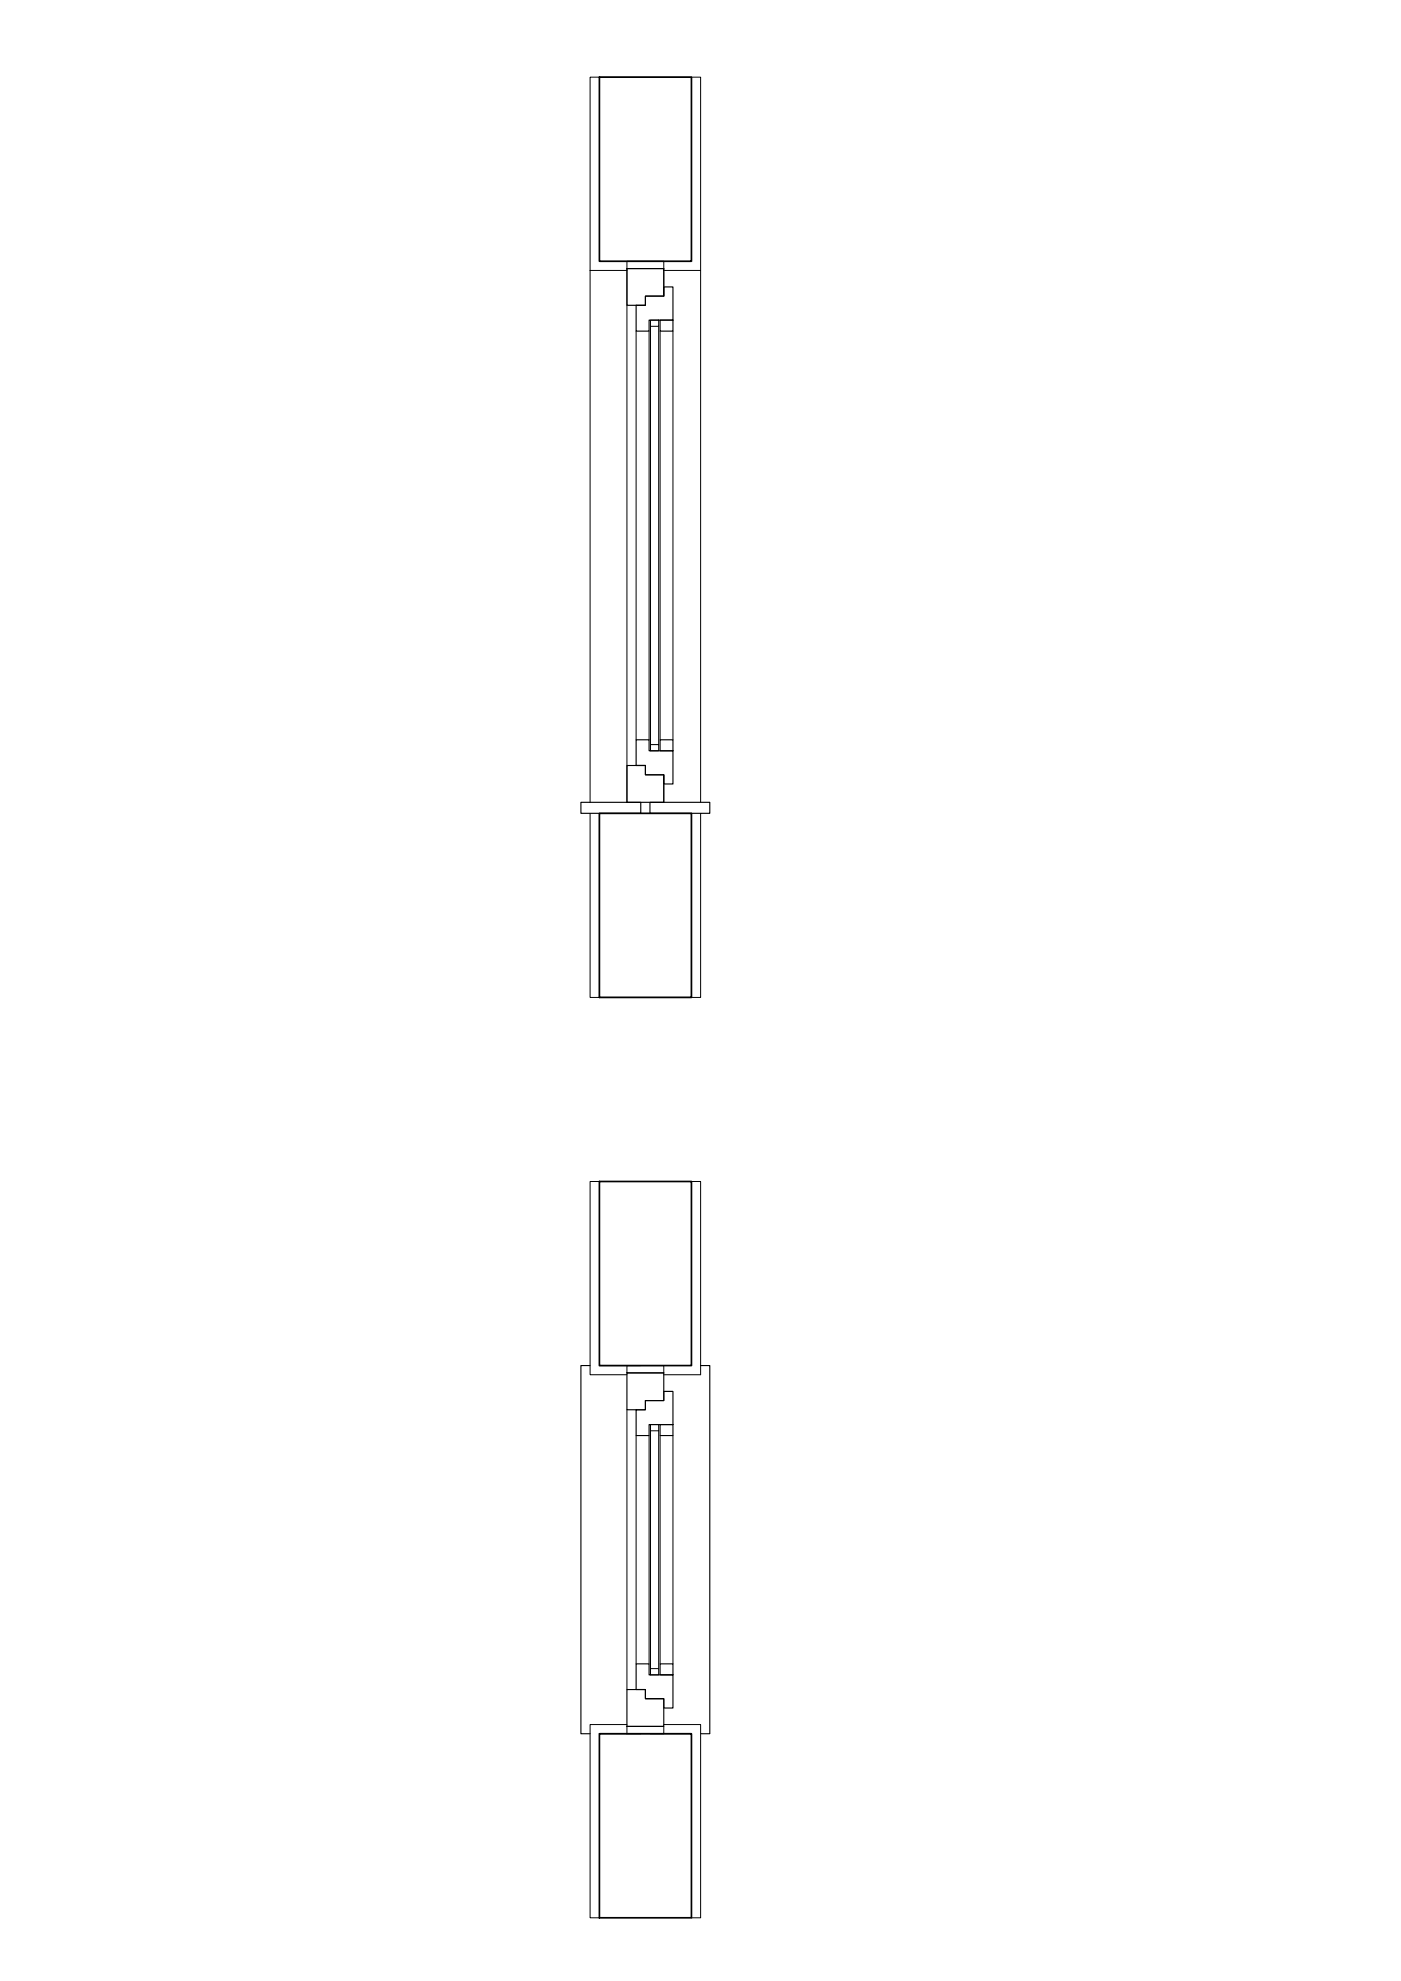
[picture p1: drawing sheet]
<svg xmlns="http://www.w3.org/2000/svg" width="420mm" height="594mm" viewBox="0 0 420 594" stroke-linecap="round" stroke-linejoin="round" font-family="sans-serif">
<!-- layer: foro -->
<path d="M179.8 23.1h27.6M177 81.1v159.5M190.8 99.3v122.6M201.8 99.3v122.6M210.1 81.1v159.5M179.8 243.9v55.2h27.6v-55.2M190.8 430.5v68.5M201.8 430.5v68.5" fill="none" stroke="#000" stroke-width=".3"/>
<!-- layer: muro sez -->
<path d="M179.8 23.1h27.6v55.2h-27.6zM179.8 243.9h27.6v55.2h-27.6zM179.8 354.3h27.6v55.2h-27.6zM179.8 519.9h27.6v55.2h-27.6z" fill="none" stroke="#000" stroke-width=".51"/>
<!-- layer: lastre -->
<path d="M174.2 240.6h18v3.3h-18zM194.9 240.6h18v3.3h-18zM177 409.5h-2.8v110.4h2.8M179.8 409.5h12.4M210.1 409.5h2.8v110.4h-2.8M179.8 519.9h12.4M194.9 519.9h12.5" fill="none" stroke="#000" stroke-width=".34"/>
<!-- layer: controtelaio -->
<path d="M188 80.5v-2.2h11.1v2.2h-11.1v160.1M199.1 80.5v8.3M199.1 232.4v8.2M188 409.5h11.1v2.2h-11.1zM188 422.8v83.9M188 517.7h11.1v2.2h-11.1z" fill="none" stroke="#000" stroke-width=".3"/>
<!-- layer: telaio -->
<path d="M188 80.5h11.1v8.3h-5.5v2.8h-5.6zM188 229.6h5.6v2.8h5.5v8.2h-11.1zM188 411.7h11.1v8.3h-5.5v2.8h-5.6zM188 506.7h5.6v2.7h5.5v8.3h-11.1z" fill="none" stroke="#000" stroke-width=".34"/>
<!-- layer: anta -->
<path d="M190.8 91.6h2.8v-2.8h5.5v-2.8h2.7v10h-7.1v3.3h-3.9zM190.8 221.9h3.9v3.3h7.1v9.9h-2.7v-2.7h-5.5v-2.8h-2.8zM190.8 422.8h2.8v-2.8h5.5v-2.7h2.7v9.9h-7.1v3.3h-3.9zM190.8 499h3.9v3.3h7.1v9.9h-2.7v-2.8h-5.5v-2.7h-2.8z" fill="none" stroke="#000" stroke-width=".34"/>
<!-- layer: fermavetro -->
<path d="M198 96h3.8v3.3h-3.8zM198 221.9h3.8v3.3h-3.8zM198 427.2h3.8v3.3h-3.8zM198 499h3.8v3.3h-3.8z" fill="none" stroke="#000" stroke-width=".34"/>
<!-- layer: distanziatore -->
<path d="M195.1 96h2.4v1.9h-2.4zM195.1 223.3h2.4v1.9h-2.4zM195.1 427.2h2.4v1.9h-2.4zM195.1 500.4h2.4v1.9h-2.4z" fill="none" stroke="#000" stroke-width=".3"/>
<!-- layer: vetro sez -->
<path d="M194.7 99.3v122.6M195.1 97.9v125.4M197.5 97.9v125.4M198 99.3v122.6M194.7 430.5v68.5M195.1 429.1v71.3M197.5 429.1v71.3M198 430.5v68.5" fill="none" stroke="#000" stroke-width=".3"/>
<!-- layer: intonaco sez -->
<path d="M179.8 23.1h-2.8v58h11M207.4 23.1h2.7v58h-11M177 243.9v55.2h2.8M210.1 243.9v55.2h-2.7M179.8 354.3h-2.8v58h11M207.4 354.3h2.7v58h-11M188 517.2h-11v57.9h2.8M199.1 517.2h11v57.9h-2.7" fill="none" stroke="#000" stroke-width=".3"/>
<!-- layer: 0 -->
<path d="M7.8 18.1v558.3" fill="none" stroke="#fff" stroke-width=".3"/>
</svg>
